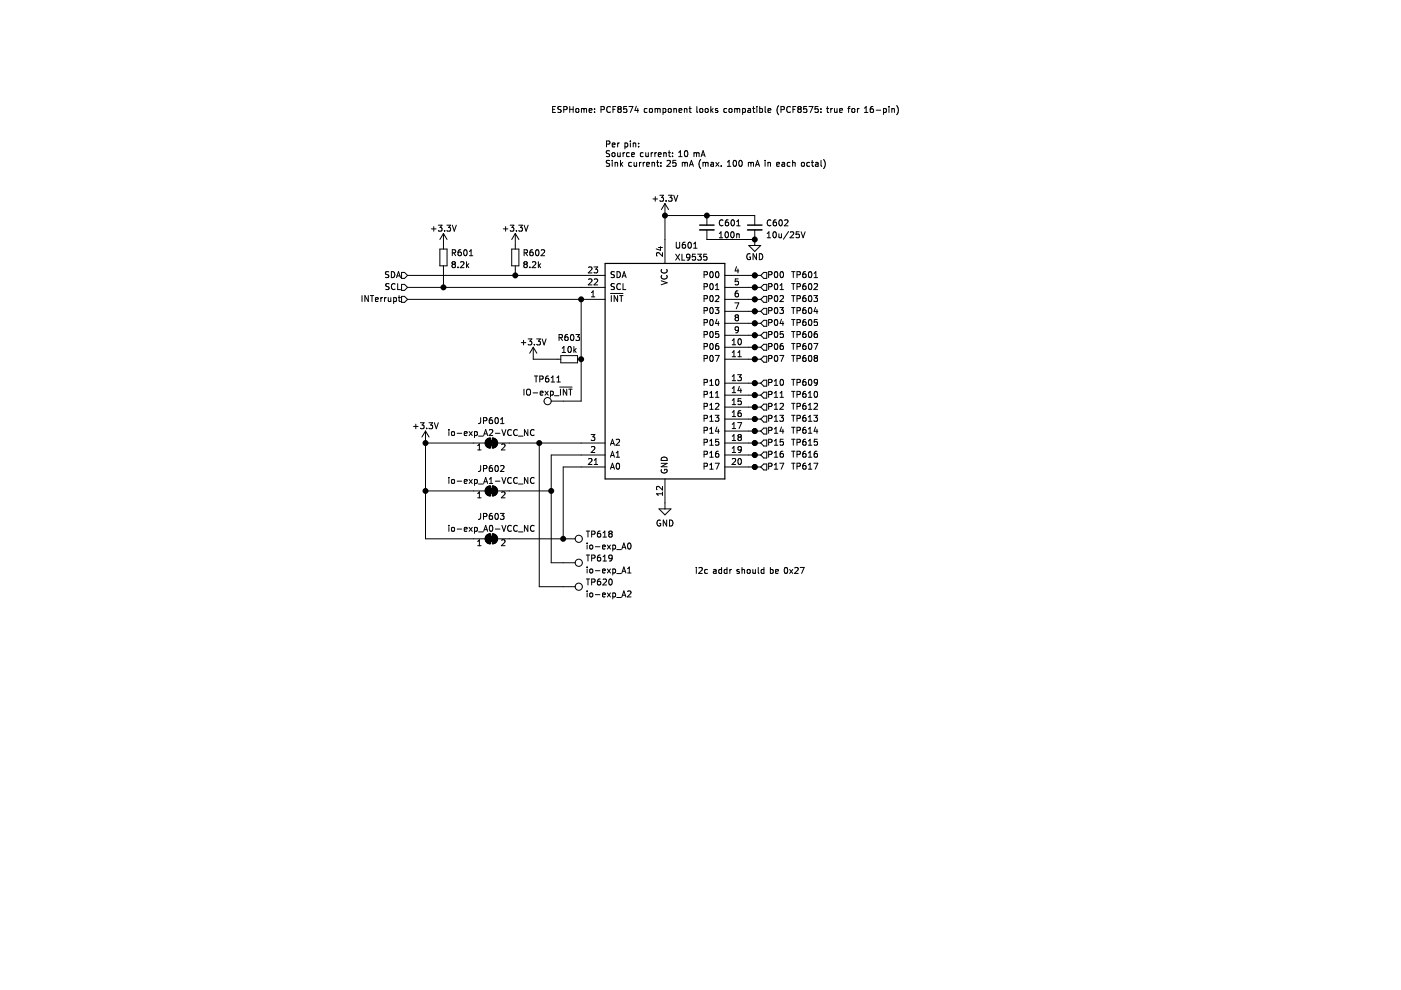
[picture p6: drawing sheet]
<svg xmlns="http://www.w3.org/2000/svg" width="297mm" height="210mm" viewBox="0 0 297 210" stroke-linecap="round" stroke-linejoin="round" font-family="sans-serif">
<path d="M.1 0h297v209.9h-297z" fill-rule="evenodd" fill="#fff" stroke="#fff" stroke-width=".35"/>
<g fill="none" stroke="#000" stroke-width=".21">
<path d="M117.2 23.2h.4M117.8 22.6h-.6v1.2h.6M119 22.6l-.7 .1v.4l.6 .2 .1 .3-.3 .2h-.4M119.5 23.2h.6l.1-.5-.7-.1v1.2M120.8 23.2h.7M120.8 22.6v1.2M121.5 22.6v1.2M122.2 23.1l.3-.1 .2 .2v.4l-.2 .2-.4-.2zM123.3 23.1l.3-.1 .2 .2M123.3 23v.8M123.8 23.2l.2-.2 .3 .1 .1 .7M123.8 23.2v.6"/>
<path d="M124.9 23.4l.6-.1v-.2l-.4-.1-.2 .2 .1 .6h.5M126.1 23.7v.1M126.1 23.1v.1M127.4 23.2h.6l.1-.5-.7-.1v1.2M128.6 30.6l.6-.1 .1-.5-.7-.1v1.3M129.3 32l-.7 .1v.3l.5 .3 .2 .3-.3 .2h-.5M129.3 34.1h-.7v.4l.5 .2 .2 .3-.3 .3-.5-.1M129.4 22.7a.56 .56 0 0 0-.8 .5 .56 .56 0 0 0 .8 .5M129.8 34v.1M129.8 34.4v.9M129.8 30.7l.6-.1-.1-.2-.3-.1-.2 .2 .1 .6h.4M129.9 32.4h.3l.2 .2v.4l-.2 .2-.5-.2z"/>
<path d="M130 23.2h.4M130.4 34.5h.5l.1 .8M130.4 34.4v.9M130.6 22.6h-.6v1.2M131 32.4v.8l.5-.1M131 30.3v.9M131.2 23.1l-.2 .3v.3l.2 .1h.3l.2-.2v-.4l-.2-.1M131.2 23.1l-.2-.2 .2-.3h.3l.2 .2-.2 .3M131.2 23.1h.3M131.3 30.3l-.3 .3M131.5 32.4v.8M131.6 34v1.3"/>
<path d="M131.7 34.8l.3 .5M132 34.4l-.4 .5M132.1 32.4v.8M132.5 32.4l-.4 .2M132.5 30.4l.4-.1 .2 .3-.1 .5h-.5M132.5 30.3v1.3M132.9 22.6h-.6l-.1 .6 .6-.1 .1 .6-.2 .1-.5-.1M133.3 22.6h.9l-.6 1.2M133.4 32.4h-.3l-.3 .2 .1 .6h.5M133.6 29.9v.1M133.6 30.3v.9M133.9 34.5l-.4-.1-.2 .3 .1 .5h.5"/>
<path d="M133.9 32.8l.6-.1v-.3h-.4l-.2 .1 .1 .7h.5M134.3 30.4h.4l.1 .8M134.3 30.3v.9M134.4 34.4l.1 .8 .5-.1M134.9 22.5l-.3 .9h.8M135 34.4v.9M135.2 23v.8M135.4 31v.2M135.4 30.4v.1M135.6 34.4v.9M135.9 34.4l-.3 .3M136.4 32.4h-.4l-.2 .2 .1 .6h.5"/>
<path d="M136.4 34.4v.9M136.7 34.4l-.3 .3M136.9 32.4l.1 .8 .5-.1M137.1 34.8l.6-.1-.1-.2-.3-.1-.2 .2 .1 .6h.4M137.2 23.1l-.4-.1-.2 .2 .1 .6h.5M137.5 32.4v.8M137.7 23.1l.2-.1 .4 .1-.1 .7-.5-.1zM138.1 32.4v.8M138.2 34.5h.5l.1 .8M138.2 34.4v.9M138.4 32.4l-.3 .2M138.8 32.4v.8"/>
<path d="M138.9 23.1l.3-.1 .2 .2M138.9 23v.8M139.2 32.4l-.4 .2M139.2 34.4h.5M139.4 34v1.1l.3 .2M139.4 23.2l.2-.2 .3 .1 .1 .7M139.4 23.2v.6M139.6 32.8l.6-.1-.1-.3h-.3l-.2 .1v.7h.5M140.1 35.1v.2M140.1 34.5v.1M140.6 23.1l.3-.1 .3 .2-.1 .6h-.5M140.6 23v1.3"/>
<path d="M140.7 32.5l.5-.1 .1 .8M140.7 32.4v.8M141.4 34.1l.5-.1 .2 .4-.7 .9h.7M141.7 32.4h.5M141.7 23.1l.2-.1 .4 .1-.1 .7-.5-.1zM141.9 31.9v1.1l.3 .2M142.6 33.1v.1M142.6 32.4v.1M142.9 23.1h.5v.7M142.9 23v.8M143.3 34h-.6l-.1 .6 .6-.1 .1 .6-.2 .2-.5-.2M143.9 33.2h.7"/>
<path d="M143.9 32.3l.4-.4v1.3M144 23.4l.6-.1-.1-.2-.4-.1-.1 .2v.6h.5M144.7 34.5l.3-.1 .2 .2M144.7 34.4v.9M145.1 23.1h.5l.1 .7M145.1 23v.8M145.2 34.6l.2-.2 .3 .1v.8M145.2 34.6v.7M145.2 32.1l.2-.2a.68 .68 0 0 1 .4 .7 .68 .68 0 0 1-.4 .6l-.3-.5zM146.1 23h.5M146.2 35.3l.4-1.3 .4 1.3M146.3 22.6v1.1l.3 .1"/>
<path d="M146.3 34.9h.6M147.1 32.5l.4-.1 .2 .1M147.1 32.4v.8M147.7 32.5l.2-.1h.3v.8M147.7 32.5v.7M147.7 22.6v1.1l.2 .1M148.4 23.1l.2-.1 .4 .1-.1 .7-.5-.1zM148.6 33.8a1.46 1.46 0 0 0 0 2M148.6 33.2l.5-1.3 .4 1.3M148.8 32.9h.6M149 34.5l.4-.1 .2 .2M149 34.4v.9"/>
<path d="M149.6 23.1l.1-.1 .4 .1-.1 .7-.4-.1zM149.6 34.6l.2-.2 .3 .1v.8M149.6 34.6v.7M150.7 22.6v1.2M150.7 34.5h.5l.1 .8M150.8 23.4l.4 .4M151.2 23l-.5 .5M151.3 34.7l-.6 .3 .2 .3 .4-.1M151.8 34.4l.6 .9M152.2 23.1l-.3-.1-.2 .2v.2l.5 .1v.3h-.5M152.4 34.4l-.6 .9M152.9 35.1v.2"/>
<path d="M154.1 23.1l-.4-.1-.2 .2 .1 .6h.5M154.2 34.4l.4-.4v1.3M154.2 35.3h.7M154.6 23.1l.2-.1 .4 .1-.1 .7-.5-.1zM155.6 34.1l.1-.1a.68 .68 0 0 1 .5 .6 .68 .68 0 0 1-.5 .7l-.3-.5zM155.8 23.1l.3-.1 .2 .2M155.8 23v.8M156.3 23.2l.2-.2 .3 .1v.7M156.3 23.2v.6M156.8 34.1l.1-.1a.68 .68 0 0 1 .5 .6 .68 .68 0 0 1-.5 .7l-.3-.5zM157.4 23.1l.4-.1 .3 .2-.2 .6h-.5M157.4 23v1.3"/>
<path d="M158.6 23.1h.5v.7M158.7 34.5l.3-.1 .2 .2M158.7 34.4v.9M159.1 23.3l-.6 .2 .2 .3h.4M159.2 34.6l.2-.2 .3 .1 .1 .8M159.2 34.6v.7M159.6 23h.4M159.7 22.6v1.1l.3 .1M160.2 35.3l.4-1.3 .4 1.3M160.3 34.9h.6M160.5 22.6v.1M160.5 23v.8"/>
<path d="M161.1 23.1l.3-.1 .3 .2-.1 .6h-.5M161.1 22.6v1.2M162.2 34v.1M162.2 34.4v.9M162.2 22.6v1.1l.2 .1M162.8 34.4v.9M162.8 34.5h.5l.1 .8M162.8 23.4l.6-.1v-.2l-.4-.1-.2 .2 .1 .6h.5M164.7 34.8l.6-.1-.1-.2-.4-.1-.1 .2v.6h.5M165.1 22.4a1.46 1.46 0 0 0 0 1.9M165.6 23.2h.6v-.5l-.6-.1v1.2M165.8 34.5h.5l.1 .8"/>
<path d="M166.4 34.7l-.6 .3 .1 .3 .5-.1M167.5 34.5l-.4-.1-.2 .3 .1 .5h.5M167.6 22.7a.56 .56 0 0 0-.8 .5 .56 .56 0 0 0 .8 .5M168.1 34.5h.4l.1 .8M168.1 34v1.3M168.1 23.2h.4M168.7 22.6h-.6v1.2M169.4 23.1l-.2 .3v.3l.2 .1h.2l.3-.2-.1-.4-.2-.1M169.4 23.1l-.2-.2 .2-.3h.2l.3 .2-.3 .3M169.4 23.1h.2M170 34.5l.1-.1 .4 .1-.1 .7-.4-.1zM171 22.6h-.6v.6l.6-.1v.6l-.2 .1-.4-.1"/>
<path d="M171.5 22.6h.9l-.6 1.2M171.7 34.5l-.4-.1-.3 .3 .2 .5h.5M172 34.4h.5M172.2 34v1.1l.3 .2M172.9 34.5h.5l.1 .8M173.4 22.6h-.6v.6l.6-.1v.6l-.1 .1-.5-.1M173.5 34.7l-.6 .3 .1 .3 .5-.1M174 23.7v.1M174 23.1v.1M174.1 34v1.1l.2 .2M174.6 33.8a1.46 1.46 0 0 1 0 2M175.2 23h.5"/>
<path d="M175.4 22.6v1.1l.3 .1M176.1 23v.8M176.5 23l-.4 .2M176.9 23l.1 .8 .5-.1M177.5 23v.8M178 23.4l.6-.1v-.2l-.4-.1-.2 .2 .1 .6h.5M179.7 23h.5M180.2 22.6l-.3 .2v1M180.6 23.1l.2-.1 .4 .1-.1 .7-.5-.1zM181.8 23v.8M182.2 23l-.4 .2M183.3 23.8h.7"/>
<path d="M183.3 22.9l.3-.3v1.2M185.1 22.6h-.4l-.1 .3-.1 .7 .2 .2 .5-.1-.1-.6h-.4l-.2 .2M185.8 23.4h.9M187.3 23.1l.4-.1 .2 .2-.1 .6h-.5M187.3 23v1.3M188.5 22.6v.1M188.5 23v.8M189.1 23.1h.5v.7M189.1 23v.8M190.1 22.4a1.46 1.46 0 0 1 0 1.9M82.4 57.7h-.6v.4l.5 .2 .1 .3-.2 .3-.5-.1M83 57.6a.64 .64 0 0 1 .7 .6 .64 .64 0 0 1-.7 .7z"/>
<path d="M84.1 58.9l.4-1.3 .4 1.3M84.2 58.5h.6M85.1 57.8h.7l.6 .6-.6 .6h-.7zM86.4 58.4h41.9M91.5 48.5h1M92 48v1M92.9 47.7h.8l-.4 .5 .4 .1v.6l-.2 .1-.6-.1M93.3 52.8h1.5v3.6h-1.5zM94 49.5v3.3M94 56.4v4.5M94 49.5l-.7 1.3M94 49.5l.8 1.3"/>
<path d="M94.3 48.9v.1M94.7 47.7h.8l-.4 .5 .4 .1v.6l-.2 .1-.6-.1M95.9 53.6h.6l.1-.5-.7-.2v1.3M95.9 47.7l.4 1.3 .4-1.3M96.1 56l-.3 .3 .1 .3 .2 .2h.2l.3-.3-.1-.4-.2-.1M96.1 56l-.3-.2 .3-.3h.2l.3 .2-.3 .3M96.1 56h.2M96.2 53.6l.4 .6M97.1 56.6v.2M97.6 55.6l.5-.1 .3 .3-.8 1h.8M97.7 52.9l-.4 .1-.1 .3-.1 .7 .2 .2 .5-.1-.1-.6-.4-.1-.2 .3M98.4 53.1l.2-.2a.68 .68 0 0 1 .5 .7 .68 .68 0 0 1-.5 .6l-.3-.5z"/>
<path d="M98.9 55.5v1.3M99 56.3l.4 .5M99.4 55.9l-.5 .5M99.5 54.2h.7M99.5 53.3l.4-.4v1.3M106.7 48.5h1M107.2 48v1M108.2 47.7h.8l-.5 .5 .4 .1v.6l-.2 .1-.5-.1M108.5 52.8h1.5v3.6h-1.5zM109.3 49.5v3.3M109.3 56.4v2M109.3 49.5l-.8 1.3"/>
<path d="M109.3 49.5l.7 1.3M109.5 48.9v.1M110 47.7h.8l-.5 .5 .4 .1v.6l-.2 .1-.5-.1M111.1 53.6h.6l.1-.5-.7-.2v1.3M111.1 47.7l.5 1.3 .4-1.3M111.3 56l-.2 .3v.3l.2 .2h.2l.3-.3v-.2l-.3-.3M111.3 56l-.2-.2 .2-.3h.2l.3 .2-.3 .3M111.3 56h.2M111.4 53.6l.5 .6M112.3 56.6v.2M112.9 55.6l.5-.1 .2 .3-.8 1h.8M112.9 52.9l-.3 .1-.2 .3-.1 .7 .3 .2 .4-.1-.1-.6-.3-.1-.3 .3"/>
<path d="M113.7 53.1l.1-.2a.68 .68 0 0 1 .5 .7 .68 .68 0 0 1-.5 .6l-.3-.5zM114.1 55.5v1.3M114.3 56.3l.3 .5M114.6 55.9l-.5 .5M114.8 53.1l.4-.2 .3 .4-.8 .9h.8M124.8 56.7l.5-.1 .2 .4-.8 .9h.8M124.8 59.3l.5-.2 .2 .4-.8 .9h.8M125.9 56.6h.8l-.4 .5 .4 .1v.5l-.2 .2-.6-.2M126 59.3l.5-.2 .2 .4-.8 .9h.8M130.3 57.7h-.7v.4l.6 .2 .1 .3-.3 .3-.5-.1M130.8 57.6a.64 .64 0 0 1 .8 .6 .64 .64 0 0 1-.8 .7zM131.9 58.9l.4-1.3 .5 1.3"/>
<path d="M132 58.5h.6M138.4 42.2h1M138.9 41.7v1M139.6 52.5h.9M139.9 41.4h.8l-.4 .5 .3 .1v.5l-.2 .2-.5-.2M140 52.3v.8l-.9-.3M140.2 59.5l1.3 .5-1.3 .4M140.3 57.1a.56 .56 0 0 0 .5 .8 .56 .56 0 0 0 .5-.8M140.3 58.4a.56 .56 0 0 0 .5 .8 .56 .56 0 0 0 .5-.8M140.5 53.6v.7l-1-.7-.3 .2 .1 .5M141 45.7h19v2M141 43.2v12.7"/>
<path d="M141 43.2l-.8 1.2M141 43.2l.7 1.2M141.2 42.5v.2M141.7 41.4h.8l-.4 .5 .3 .1v.5l-.1 .2-.6-.2M142.9 41.4l.4 1.3 .4-1.3M143.3 53.9l.8 1.3M143.4 51.4v1l.2 .2h.4l.1-.2v-1M144.1 53.9l-.8 1.3M144.6 53.9v1.3h.6M145.3 51.4h-.4l-.2 .3-.1 .7 .3 .2 .4-.1v-.6l-.4-.1-.3 .3M146 51.5l.2-.1a.68 .68 0 0 1 .4 .6 .68 .68 0 0 1-.4 .6l-.3-.5zM146.3 54.4l-.3 .3-.3-.1-.1-.6 .4-.1 .3 .2-.1 .8-.2 .2-.3 .1"/>
<path d="M147.1 52.6h.7M147.1 51.7l.3-.3v1.2M147.4 53.9h-.6v.6l.6-.1v.6l-.2 .2-.4-.2M147.9 53.9h.8l-.4 .5 .3 .1v.5l-.1 .2-.6-.2M149.3 58.3l.6-.1v-.5l-.6-.1v1.3M149.8 53.9h-.6v.6l.6-.1v.6l-.1 .2-.5-.2M149.9 48.7v2.1h10.1M149.9 45.7v2M150.6 57.7l.2-.1a.68 .68 0 0 1 .4 .6 .68 .68 0 0 1-.4 .7l-.3-.5zM151.8 57.7l.2-.1a.68 .68 0 0 1 .4 .6 .68 .68 0 0 1-.4 .7l-.3-.5zM152.5 50.4h.7M152.5 49.5l.4-.4v1.3"/>
<path d="M153.3 46.7a.56 .56 0 0 0-.8 .5 .56 .56 0 0 0 .8 .6M153.7 58.4h7.6M153.8 49.3l.2-.2a.68 .68 0 0 1 .5 .7 .68 .68 0 0 1-.5 .6l-.3-.5zM154.4 46.6l-.4 .1-.2 .2v.7l.2 .3 .4-.1v-.6l-.4-.1-.2 .2M155 49.3l.2-.2a.68 .68 0 0 1 .5 .7 .68 .68 0 0 1-.5 .6l-.3-.5zM155.1 46.7l.2-.1a.68 .68 0 0 1 .4 .6 .68 .68 0 0 1-.4 .7l-.3-.5zM156.2 56.5l-.3 .9h.7M156.2 49.6v.8M156.2 49.7l.5-.1v.8M156.2 47l.4-.4v1.3M156.2 47.9h.7M156.5 57v.9"/>
<path d="M156.5 59.1h-.6v.6h.6v.6l-.2 .1-.4-.1M158.8 52h2.5l-1.3 1.3zM159.1 53.8a.58 .58 0 0 0-.8 .6 .58 .58 0 0 0 .8 .5v-.4h-.2M160 58.4h.1M160 48.7v3.3M160.4 53.8v1.3l-.7-1.3v1.3M161 53.8a.64 .64 0 0 1 .7 .6 .64 .64 0 0 1-.7 .7zM161.3 58.4l.6-.6h.7v1.2h-.7zM162.7 49.5l.3-.4v1.3M162.7 50.4h.7M163 58.3l.6-.1v-.5l-.6-.1v1.3M163.4 46.7a.56 .56 0 0 0-.7 .5 .56 .56 0 0 0 .7 .6"/>
<path d="M164 49.3l.2-.2a.68 .68 0 0 1 .4 .7 .68 .68 0 0 1-.4 .6l-.3-.5zM164.3 57.7l.2-.1a.68 .68 0 0 1 .4 .6 .68 .68 0 0 1-.4 .7l-.3-.5zM164.5 46.6l-.3 .1-.2 .2-.1 .7 .3 .3 .4-.1-.1-.6-.3-.1-.3 .2M165.1 49.6l.1 .8 .5-.1M165.3 46.7l.1-.1a.68 .68 0 0 1 .5 .6 .68 .68 0 0 1-.5 .7l-.3-.5zM165.5 57.7l.2-.1a.68 .68 0 0 1 .4 .6 .68 .68 0 0 1-.4 .7l-.3-.5zM165.7 49.6v.8M166.3 46.7l.5-.1 .3 .4-.8 .9h.8M167.2 49.1l-1.1 1.6M167.6 49.3l.4-.2 .3 .4-.8 .9h.8M167.8 57.6h.8M168.2 57.6v1.3"/>
<path d="M169 58.3l.6-.1v-.5l-.6-.1v1.3M169.4 49.1h-.6v.6h.6v.6l-.2 .1-.4-.1M169.9 49.1l.4 1.3 .4-1.3M170.8 57.6l-.4 .1-.1 .2-.1 .7 .2 .3 .5-.2-.1-.6h-.4l-.2 .2M171.5 57.7l.2-.1a.68 .68 0 0 1 .4 .6 .68 .68 0 0 1-.4 .7l-.3-.5zM172.6 58.9h.7M172.6 58l.4-.4v1.3M76.8 62.7v1.2M78.1 62.7v1.2l-.7-1.2v1.2M78.5 62.7h.7M78.9 62.7v1.2M79.6 63.5l.6-.1-.1-.2-.3-.1-.2 .2 .1 .6h.4"/>
<path d="M80.7 63.1v.8M81.1 63.1l-.4 .2M81.5 63.1v.8M81.9 63.1l-.4 .2M82.3 63.1l.1 .8 .5-.1M82.5 60.2l-.7 .1v.3l.6 .3 .1 .3-.2 .2-.5-.1M82.9 63.1v.8M83.5 63.2l.3-.1 .3 .2-.2 .6h-.4M83.5 63.1v1.3M83.8 60.3a.56 .56 0 0 0-.8 .5 .56 .56 0 0 0 .8 .5M84.3 60.1v1.3h.6M84.4 63.1h.5"/>
<path d="M84.6 62.7v1.1l.3 .1M85.1 60.3h.7l.6 .6-.6 .7h-.7zM85.1 62.8h.7l.6 .7-.6 .6h-.7zM86.4 60.9h41.9M86.4 63.5h41.9M110.5 72.6h1M111 72.2v.9M112 71.9h.8l-.5 .4 .4 .2v.5l-.2 .1-.5-.1M113.1 73.6v2.6h5.8M113.1 73.6l-.8 1.3M113.1 73.6l.7 1.3M113.3 79.7h.7"/>
<path d="M113.3 73v.1M113.7 79.7v1.3M113.8 71.9h.8l-.5 .4 .4 .2v.5l-.2 .1-.5-.1M114.9 71.9l.5 1.2 .4-1.2M116.3 79.7l-.4 .1-.2 .2v.8l.2 .2 .4-.1v-.6l-.4-.1-.2 .2M118.5 71.6l.6-.1 .1-.5-.7-.1v1.3M118.8 71.6l.5 .6M118.9 75.4h3.6v1.5h-3.6zM119.2 74.7h.7M119.2 73.8l.4-.3v1.2M120.3 70.9l-.3 .1-.2 .2-.1 .8 .3 .2 .4-.1-.1-.6-.3-.1-.3 .3M120.5 73.6l.2-.1a.68 .68 0 0 1 .4 .6 .68 .68 0 0 1-.4 .6l-.3-.5z"/>
<path d="M121.1 71l.2-.1a.68 .68 0 0 1 .4 .7 .68 .68 0 0 1-.4 .6l-.4-.5zM121.7 73.5v1.2M121.8 74.2l.4 .5M122.1 70.9h.8l-.4 .5 .3 .1v.6l-.2 .1-.5-.1M122.2 73.9l-.5 .5M122.5 76.2h.7M123.2 63.5v21.5h-6.3M125.4 62.9h.7M125.4 62l.4-.3v1.2M129.4 62.2h2.7M129.6 62.7v1.2M130.3 60.2l-.7 .1v.3l.6 .3 .1 .3-.3 .2-.5-.1"/>
<path d="M130.9 62.7v1.2l-.7-1.2v1.2M131.4 62.7h.7M131.5 60.3a.56 .56 0 0 0-.7 .5 .56 .56 0 0 0 .7 .5M131.7 62.7v1.2M132.1 60.1v1.3h.6M149.3 73.5l.6-.1v-.5l-.6-.1v1.3M149.3 65.9l.6-.1v-.5l-.6-.1v1.3M149.3 70.9h.6v-.5l-.6-.1v1.3M149.3 63.3h.6v-.5l-.6-.1v1.2M149.3 76h.6v-.5l-.6-.1v1.2M149.3 68.4l.6-.1v-.4l-.6-.2v1.3M149.3 60.8l.6-.1v-.4l-.6-.2v1.3"/>
<path d="M150.6 75.5l.2-.1a.68 .68 0 0 1 .4 .6 .68 .68 0 0 1-.4 .6l-.3-.5zM150.6 72.9l.2-.1a.68 .68 0 0 1 .4 .7 .68 .68 0 0 1-.4 .6l-.3-.5zM150.6 60.3l.2-.2a.68 .68 0 0 1 .4 .7 .68 .68 0 0 1-.4 .6l-.3-.5zM150.6 62.8l.2-.1a.68 .68 0 0 1 .4 .6 .68 .68 0 0 1-.4 .6l-.3-.4zM150.6 65.3l.2-.1a.68 .68 0 0 1 .4 .6 .68 .68 0 0 1-.4 .7l-.3-.5zM150.6 67.9l.2-.2a.68 .68 0 0 1 .4 .7 .68 .68 0 0 1-.4 .6l-.3-.5zM150.6 70.4l.2-.1a.68 .68 0 0 1 .4 .6 .68 .68 0 0 1-.4 .7l-.3-.5zM151.6 75.4h.9l-.6 1.2M151.6 65.2h.8l-.4 .5 .4 .1v.6l-.2 .1-.6-.1M151.7 61.4h.7M151.7 62.8l.5-.1 .2 .3-.8 .9h.8M151.7 60.5l.4-.4v1.3"/>
<path d="M152 67.7l-.3 .9h.8M152.3 72.8l-.4 .1-.1 .2-.1 .8 .2 .2 .5-.1-.1-.6-.4-.1-.2 .2M152.3 68.2v.8M152.4 70.3h-.6l-.1 .6 .6-.1 .1 .6-.2 .2-.5-.2M153.7 71.1h7.6M153.7 73.6h7.6M153.7 76.2h7.6M153.7 60.9h7.6M153.7 63.5h7.6M153.7 66h7.6M153.7 68.5h7.6M155.2 73.1h.8"/>
<path d="M155.2 72.2l.4-.4v1.3M155.2 74.7l.4-.3v1.2M155.2 79.8l.4-.4v1.3M155.2 75.6h.8M155.8 64.2h.8l-.5 1.3M156.1 67.3l-.2-.2 .2-.4h.2l.3 .3-.3 .3M156.1 67.3l-.2 .2v.4l.2 .1h.2l.3-.2-.1-.4-.2-.1M156.1 67.3h.2M156.4 79.4h.8l-.4 .5 .3 .1v.6l-.2 .1-.5-.1M156.5 74.7l.3-.3v1.2M156.5 61.7h-.4l-.2 .3v.7l.2 .2 .4-.1v-.6h-.4l-.2 .2M156.5 75.6h.7"/>
<path d="M156.6 71.9l.2-.1a.68 .68 0 0 1 .4 .7 .68 .68 0 0 1-.4 .6l-.3-.5zM156.6 69.8l-.3 .3-.3-.1-.1-.6 .4-.1 .3 .2-.1 .8-.2 .2-.3 .1M160 76.2h.1M160 71.1h.1M160 73.6h.1M160 68.5h.1M160 66h.1M160 60.9h.1M160 63.5h.1M161.3 60.9l.6-.6h.7v1.3h-.7zM161.3 63.5l.6-.7h.7v1.3h-.7zM161.3 66l.6-.6h.7v1.2h-.7z"/>
<path d="M161.3 68.5l.6-.6h.7v1.3h-.7zM161.3 71.1l.6-.6h.7v1.2h-.7zM161.3 73.6l.6-.6h.7v1.3h-.7zM161.3 76.2l.6-.7h.7v1.3h-.7zM163 68.4l.6-.1v-.4l-.6-.2v1.3M163 65.9l.6-.1v-.5l-.6-.1v1.3M163 70.9h.6v-.5l-.6-.1v1.3M163 63.3h.6v-.5l-.6-.1v1.2M163 60.8l.6-.1v-.4l-.6-.2v1.3M163 73.5l.6-.1v-.5l-.6-.1v1.3M163 76h.6v-.5l-.6-.1v1.2M164.3 67.9l.2-.2a.68 .68 0 0 1 .4 .7 .68 .68 0 0 1-.4 .6l-.3-.5z"/>
<path d="M164.3 60.3l.2-.2a.68 .68 0 0 1 .4 .7 .68 .68 0 0 1-.4 .6l-.3-.5zM164.3 65.3l.2-.1a.68 .68 0 0 1 .4 .6 .68 .68 0 0 1-.4 .7l-.3-.5zM164.3 72.9l.2-.1a.68 .68 0 0 1 .4 .7 .68 .68 0 0 1-.4 .6l-.3-.5zM164.3 62.8l.2-.1a.68 .68 0 0 1 .4 .6 .68 .68 0 0 1-.4 .6l-.3-.4zM164.3 70.4l.2-.1a.68 .68 0 0 1 .4 .6 .68 .68 0 0 1-.4 .7l-.3-.5zM164.3 75.5l.2-.1a.68 .68 0 0 1 .4 .6 .68 .68 0 0 1-.4 .6l-.3-.5zM165.3 65.2h.8l-.4 .5 .3 .1v.6l-.1 .1-.6-.1M165.3 75.4h.9l-.6 1.2M165.4 60.5l.3-.4v1.3M165.4 62.8l.5-.1 .2 .3-.8 .9h.8M165.4 61.4h.7M165.7 67.7l-.3 .9h.8"/>
<path d="M166 72.8l-.4 .1-.2 .2v.8l.2 .2 .4-.1v-.6l-.4-.1-.2 .2M166 68.2v.8M166 70.3h-.6v.6l.6-.1v.6l-.1 .2-.5-.2M167.8 72.8h.8M167.8 70.3h.8M167.8 75.4h.8M167.8 67.7h.8M167.8 65.2h.8M167.8 60.1h.8M167.8 62.7h.8M168.2 60.1v1.3M168.2 62.7v1.2"/>
<path d="M168.2 65.2v1.3M168.2 67.7v1.3M168.2 70.3v1.3M168.2 72.8v1.3M168.2 75.4v1.2M169 63.3h.6v-.5l-.6-.1v1.2M169 76h.6v-.5l-.6-.1v1.2M169 73.5l.6-.1v-.5l-.6-.1v1.3M169 70.9h.6v-.5l-.6-.1v1.3M169 68.4l.6-.1v-.4l-.6-.2v1.3M169 65.9l.6-.1v-.5l-.6-.1v1.3M169 60.8l.6-.1v-.4l-.6-.2v1.3"/>
<path d="M170.8 72.8l-.4 .1-.1 .2-.1 .8 .2 .2 .5-.1-.1-.6-.4-.1-.2 .2M170.8 60.1l-.4 .1-.1 .2-.1 .8 .2 .2 .5-.1-.1-.6-.4-.1-.2 .3M170.8 65.2l-.4 .1-.1 .2-.1 .7 .2 .3 .5-.1-.1-.6-.4-.1-.2 .2M170.8 75.4h-.4l-.1 .3-.1 .7 .2 .2 .5-.1-.1-.6-.4-.1-.2 .3M170.8 70.3h-.4l-.1 .3-.1 .7 .2 .3 .5-.2-.1-.6h-.4l-.2 .2M170.8 62.7h-.4l-.1 .3-.1 .7 .2 .2 .5-.1-.1-.6h-.4l-.2 .2M170.8 67.7l-.4 .1-.1 .2-.1 .8 .2 .2 .5-.1-.1-.6-.4-.1-.2 .3M171.5 65.3l.2-.1a.68 .68 0 0 1 .4 .6 .68 .68 0 0 1-.4 .7l-.3-.5zM171.5 60.3l.2-.2a.68 .68 0 0 1 .4 .7 .68 .68 0 0 1-.4 .6l-.3-.5zM171.5 72.9l.2-.1a.68 .68 0 0 1 .4 .7 .68 .68 0 0 1-.4 .6l-.3-.5zM171.5 70.4l.2-.1a.68 .68 0 0 1 .4 .6 .68 .68 0 0 1-.4 .7l-.3-.5zM171.5 75.5l.2-.1a.68 .68 0 0 1 .4 .6 .68 .68 0 0 1-.4 .6l-.3-.5z"/>
<path d="M171.5 67.9l.2-.2a.68 .68 0 0 1 .4 .7 .68 .68 0 0 1-.4 .6l-.3-.5zM171.5 62.8l.2-.1a.68 .68 0 0 1 .4 .6 .68 .68 0 0 1-.4 .6l-.3-.4zM172.5 62.7h.8l-.4 .5 .4 .1v.5l-.2 .1-.6-.1M172.5 72.8h.9l-.6 1.3M172.6 60.3l.5-.2 .2 .4-.8 .9h.8M172.8 75.9l-.2 .2 .1 .4 .1 .1h.3l.2-.2v-.3l-.2-.2M172.8 75.9l-.2-.2 .2-.3h.3l.2 .2-.2 .3M172.8 75.9h.3M172.9 65.1l-.3 1h.8M173.2 70.3h-.4l-.1 .3-.1 .7 .2 .3 .5-.2-.1-.6h-.4l-.2 .2M173.2 65.6v.9M173.3 67.7h-.6l-.1 .6h.6l.1 .6-.2 .1-.5-.1"/>
<path d="M87.7 90.4h.9M88.2 89.9v1M89.1 89.6h.8l-.4 .5 .4 .1v.6l-.2 .1-.6-.1M90.2 93.9h12.7M90.2 91.4v22.8h12.7M90.2 91.4l-.7 1.3M90.2 91.4l.8 1.3M90.5 90.8v.1M90.9 89.6h.8l-.4 .5 .4 .1v.6l-.2 .1-.6-.1M92.1 89.6l.4 1.3 .4-1.3M95.2 91.1v.1M95.2 91.5v.8"/>
<path d="M95.8 91.6l.2-.1 .3 .1v.7l-.5-.1zM96.9 91.9h1M98.4 91.9l.6-.1v-.2l-.4-.1-.2 .2 .1 .6h.5M99.5 91.5l.6 .8M100.1 91.5l-.6 .8M100.6 91.6l.4-.1 .2 .2-.1 .6h-.5M100.6 91.5v1.3M101.3 95.4h.7M101.3 94.5l.3-.4v1.3M101.5 92.5h.9M101.9 88.5l-.1 1.1-.4 .2M101.9 98.7l-.1 1.1-.4 .2"/>
<path d="M102.5 89.2l.6-.1 .1-.4-.7-.2v1.3M102.5 99.4l.6-.1 .1-.5-.7-.1v1.3M102.5 92.3l.5-1.2 .4 1.2M102.7 92h.6M103.2 93.2l.7-.3v2a1.02 1.02 0 0 1-.9-.6 1.02 1.02 0 0 1 .2-1.1zM103.7 93.4h1v1h-1zM103.8 91.2l.4-.1 .3 .3-.8 .9h.8M104.3 88.5l-.3 .1-.2 .2-.1 .8 .3 .2 .4-.1-.1-.6-.3-.1-.3 .3M104.3 98.7l-.3 .1-.2 .2-.1 .7 .3 .3 .4-.2-.1-.6h-.3l-.3 .2M104.4 92.9a1.02 1.02 0 0 1 1 1 1.02 1.02 0 0 1-1 1zM105 91.9h1M105.1 98.8l.1-.1a.68 .68 0 0 1 .5 .6 .68 .68 0 0 1-.5 .7l-.3-.5z"/>
<path d="M105.1 88.7l.1-.2a.68 .68 0 0 1 .5 .7 .68 .68 0 0 1-.5 .6l-.3-.5zM105.4 93.9h22.9M106.1 98.8l.5-.1 .3 .4-.8 .9h.8M106.1 89.8h.8M106.1 88.9l.4-.4v1.3M106.4 94.2l.4-.1 .3 .4-.8 .9h.8M106.4 91.1l.4 1.2 .5-1.2M108.4 91.2a.56 .56 0 0 0-.8 .5 .56 .56 0 0 0 .8 .5M109.7 91.2a.56 .56 0 0 0-.8 .5 .56 .56 0 0 0 .8 .5M109.9 92.5h1M111.1 82.5v1.3M111.7 82.7l.2-.2a.43 .43 0 0 1 .6 .4v.5a.42 .42 0 0 1-.4 .4 .42 .42 0 0 1-.5-.4z"/>
<path d="M111.9 91.1v1.2l-.7-1.2v1.2M113 83.3h1M113.2 91.2a.56 .56 0 0 0-.8 .5 .56 .56 0 0 0 .8 .5M114.3 93.9v30.5h7.6M114.4 80.4l.6-.1 .1-.5-.7-.1v1.3M114.5 83.4l.6-.2v-.2l-.4-.1-.2 .2 .1 .6h.5M115.6 82.9l.6 .9M116.2 82.9l-.6 .9M116.7 83l.4-.1 .2 .3-.1 .5h-.5M116.7 82.9v1.3M116.9 81h.7M116.9 80.1l.3-.4v1.3"/>
<path d="M117.6 83.9h.9M118.1 81h.7M118.1 80.1l.3-.4v1.3M118.7 82.1h2.6M118.8 82.5v1.3M120.2 82.5v1.3l-.8-1.3v1.3M120.6 82.5h.7M120.9 82.5v1.3M124.8 97.3l.5-.1 .2 .4-.8 .9h.8M125.3 92.1h.8l-.4 .5 .4 .1v.6l-.2 .1-.6-.1M125.4 94.8l.5-.1 .2 .3-.8 .9h.8M126 98.5h.7"/>
<path d="M126 97.6l.4-.4v1.3M128.3 96.5h-11.4v22.8h5M128.3 99h-8.9v15.2M129.4 96.9l.5-1.2 .4 1.2M129.4 99.5l.5-1.3 .4 1.3M129.4 94.4l.5-1.3 .4 1.3M129.5 96.6h.7M129.5 99.1h.7M129.5 94h.7M130.6 96l.4-.3v1.2M130.6 93.3l.5-.2 .3 .4-.8 .9h.8M130.6 96.9h.8"/>
<path d="M130.8 98.3l.1-.1a.68 .68 0 0 1 .5 .6 .68 .68 0 0 1-.5 .7l-.3-.5zM140.2 98.2h1.3l-1.3 .8h1.3M140.2 99.6a.58 .58 0 0 0 .6 .7 .58 .58 0 0 0 .5-.8h-.4v.2M140.4 97a.66 .66 0 0 1 .7 0 .66 .66 0 0 1 .4 .6h-1.3zM149.3 91.3l.6-.1v-.5l-.6-.1v1.3M149.3 83.6h.6v-.5l-.6-.1v1.2M149.3 81.1l.6-.1v-.4l-.6-.2v1.3M149.3 88.7h.6v-.5l-.6-.1v1.2M149.3 86.2l.6-.1v-.5l-.6-.1v1.3M149.3 93.8l.6-.1v-.4l-.6-.2v1.3M149.3 98.9l.6-.1v-.5l-.6-.1v1.3M149.3 96.3h.6v-.5l-.6-.1v1.2"/>
<path d="M150.5 84.2h.7M150.5 81.7h.7M150.5 91.9h.7M150.5 86.8h.7M150.5 89.3h.7M150.5 94.4h.7M150.5 99.5h.7M150.5 96.9h.7M150.5 80.8l.3-.4v1.3M150.5 83.3l.3-.3v1.2M150.5 85.9l.3-.4v1.3M150.5 88.4l.3-.3v1.2"/>
<path d="M150.5 91l.3-.4v1.3M150.5 93.5l.3-.4v1.3M150.5 96l.3-.3v1.2M150.5 98.6l.3-.4v1.3M151.6 88.1h.8l-.4 .4 .4 .2v.5l-.2 .1-.6-.1M151.6 98.2h.9l-.6 1.3M151.7 84.2h.7M151.7 85.6l.5-.1 .2 .4-.8 .9h.8M151.7 83.3l.4-.3v1.2M151.8 80.6l.2-.2a.68 .68 0 0 1 .4 .7 .68 .68 0 0 1-.4 .6l-.3-.5zM152 90.5l-.3 .9h.8M152.3 95.7h-.4l-.1 .3-.1 .7 .2 .2 .5-.1-.1-.6h-.4l-.2 .2"/>
<path d="M152.3 91v.9M152.4 93.1h-.6l-.1 .6h.6l.1 .6-.2 .1-.5-.1M153.7 93.9h7.6M153.7 96.5h7.6M153.7 99h7.6M153.7 83.8h7.6M153.7 81.2h7.6M153.7 88.9h7.6M153.7 91.4h7.6M153.7 86.3h7.6M155.2 87.4l.4-.3v1.2M155.2 82.3l.4-.3v1.2"/>
<path d="M155.2 84.9l.4-.4v1.3M155.2 90l.4-.4v1.3M155.2 92.5l.4-.4v1.3M155.2 95l.4-.3v1.2M155.2 80.7h.8M155.2 83.2h.8M155.2 85.8h.8M155.2 88.3h.8M155.2 90.9h.8M155.2 97.3l.5-.1 .3 .4-.8 .9h.8M155.2 93.4h.8M155.2 95.9h.8"/>
<path d="M156.4 89.6h.8l-.5 1.3M156.6 97.3l.2-.1a.68 .68 0 0 1 .4 .6 .68 .68 0 0 1-.4 .7l-.3-.5zM156.7 92.7l-.2-.3 .2-.3h.2l.3 .3-.3 .3M156.7 92.7l-.2 .2v.4l.2 .1h.2l.3-.2v-.3l-.3-.2M156.7 92.7h.2M156.8 81.9l-.3 .9h.7M157.1 87.1h-.4l-.2 .3v.7l.2 .2 .4-.1v-.6l-.4-.1-.2 .3M157.1 82.4v.8M157.1 84.5h-.6v.6h.6v.6l-.2 .1-.4-.1M157.2 95.2l-.3 .3-.3-.1-.1-.6 .4-.1 .3 .2-.1 .7-.2 .3h-.3M160 86.3h.1M160 83.8h.1"/>
<path d="M160 81.2h.1M160 91.4h.1M160 88.9h.1M160 99h.1M160 96.5h.1M160 93.9h.1M161.3 81.2l.6-.6h.7v1.3h-.7zM161.3 88.9l.6-.7h.7v1.3h-.7zM161.3 91.4l.6-.6h.7v1.2h-.7zM161.3 93.9l.6-.6h.7v1.3h-.7zM161.3 96.5l.6-.7h.7v1.3h-.7zM161.3 99l.6-.6h.7v1.2h-.7z"/>
<path d="M161.9 85.7h.7v1.3h-.7l-.6-.7zM161.9 83.1h.7v1.3h-.7l-.6-.6zM163 81.1l.6-.1v-.4l-.6-.2v1.3M163 83.6h.6v-.5l-.6-.1v1.2M163 86.2l.6-.1v-.5l-.6-.1v1.3M163 88.7h.6v-.5l-.6-.1v1.2M163 91.3l.6-.1v-.5l-.6-.1v1.3M163 93.8l.6-.1v-.4l-.6-.2v1.3M163 96.3h.6v-.5l-.6-.1v1.2M163 98.9l.6-.1v-.5l-.6-.1v1.3M164.2 84.2h.7M164.2 80.8l.3-.4v1.3"/>
<path d="M164.2 83.3l.3-.3v1.2M164.2 85.9l.3-.4v1.3M164.2 88.4l.3-.3v1.2M164.2 91l.3-.4v1.3M164.2 93.5l.3-.4v1.3M164.2 96l.3-.3v1.2M164.2 98.6l.3-.4v1.3M164.2 81.7h.7M164.2 91.9h.7M164.2 86.8h.7M164.2 89.3h.7M164.2 94.4h.7"/>
<path d="M164.2 99.5h.7M164.2 96.9h.7M165.3 88.1h.8l-.4 .4 .3 .2v.5l-.1 .1-.6-.1M165.3 98.2h.9l-.6 1.3M165.4 83.3l.3-.3v1.2M165.4 84.2h.7M165.4 85.6l.5-.1 .2 .4-.8 .9h.8M165.5 80.6l.2-.2a.68 .68 0 0 1 .4 .7 .68 .68 0 0 1-.4 .6l-.3-.5zM165.7 90.5l-.3 .9h.8M166 95.7h-.4l-.2 .3v.7l.2 .2 .4-.1v-.6h-.4l-.2 .2M166 91v.9M166 93.1h-.6v.6h.6v.6l-.1 .1-.5-.1"/>
<path d="M167.8 83h.8M167.8 80.4h.8M167.8 90.6h.8M167.8 85.5h.8M167.8 88.1h.8M167.8 93.1h.8M167.8 98.2h.8M167.8 95.7h.8M168.2 80.4v1.3M168.2 83v1.2M168.2 85.5v1.3M168.2 88.1v1.2"/>
<path d="M168.2 90.6v1.3M168.2 93.1v1.3M168.2 95.7v1.2M168.2 98.2v1.3M169 93.8l.6-.1v-.4l-.6-.2v1.3M169 83.6h.6v-.5l-.6-.1v1.2M169 81.1l.6-.1v-.4l-.6-.2v1.3M169 91.3l.6-.1v-.5l-.6-.1v1.3M169 86.2l.6-.1v-.5l-.6-.1v1.3M169 88.7h.6v-.5l-.6-.1v1.2M169 98.9l.6-.1v-.5l-.6-.1v1.3M169 96.3h.6v-.5l-.6-.1v1.2"/>
<path d="M170.8 83h-.4l-.1 .3-.1 .7 .2 .2 .5-.1-.1-.6h-.4l-.2 .2M170.8 80.4l-.4 .1-.1 .2-.1 .8 .2 .2 .5-.1-.1-.6-.4-.1-.2 .3M170.8 90.6l-.4 .1-.1 .2-.1 .7 .2 .3 .5-.2-.1-.6h-.4l-.2 .2M170.8 85.5l-.4 .1-.1 .2-.1 .7 .2 .3 .5-.1-.1-.6-.4-.1-.2 .2M170.8 88.1h-.4l-.1 .3-.1 .7 .2 .2 .5-.1-.1-.6-.4-.1-.2 .3M170.8 93.1l-.4 .1-.1 .2-.1 .8 .2 .2 .5-.1-.1-.6-.4-.1-.2 .3M170.8 98.2l-.4 .1-.1 .2-.1 .7 .2 .3 .5-.1-.1-.6-.4-.1-.2 .2M170.8 95.7h-.4l-.1 .3-.1 .7 .2 .2 .5-.1-.1-.6h-.4l-.2 .2M171.4 84.2h.7M171.4 83.3l.4-.3v1.2M171.4 91.9h.7M171.4 86.8h.7"/>
<path d="M171.4 89.3h.7M171.4 85.9l.4-.4v1.3M171.4 94.4h.7M171.4 99.5h.7M171.4 88.4l.4-.3v1.2M171.4 96.9h.7M171.4 91l.4-.4v1.3M171.4 93.5l.4-.4v1.3M171.4 96l.4-.3v1.2M171.4 98.6l.4-.4v1.3M171.5 80.6l.2-.2a.68 .68 0 0 1 .4 .7 .68 .68 0 0 1-.4 .6l-.3-.5zM172.5 88.1h.8l-.4 .4 .4 .2v.5l-.2 .1-.6-.1"/>
<path d="M172.5 98.2h.9l-.6 1.3M172.6 85.6l.5-.1 .2 .4-.8 .9h.8M172.7 83.1l.2-.1a.68 .68 0 0 1 .5 .6 .68 .68 0 0 1-.5 .6l-.3-.4zM172.9 90.5l-.3 .9h.8M173.2 95.7h-.4l-.1 .3-.1 .7 .2 .2 .5-.1-.1-.6h-.4l-.2 .2M173.2 91v.9M173.3 93.1h-.6l-.1 .6h.6l.1 .6-.2 .1-.5-.1M173.3 81l-.2 .2h-.4v-.6l.4-.2 .2 .3v.7l-.2 .2-.4 .1M90.2 104.1h12.7M95.2 101.2v.2M95.2 101.7v.8M95.2 111.4v.1"/>
<path d="M95.2 111.8v.9M95.8 111.9l.2-.1 .3 .1v.7l-.5-.1zM95.8 101.7h.3l.3 .2v.4l-.3 .2-.4-.2zM96.9 102h1M96.9 112.2h1M98.4 102.1l.6-.1v-.3h-.4l-.2 .1 .1 .6h.5M98.4 112.2l.6-.1v-.2l-.4-.1-.2 .2 .1 .6h.5M99.5 101.7l.6 .8M99.5 111.8l.6 .9M100.1 101.7l-.6 .8M100.1 111.8l-.6 .9M100.6 101.7v1.2"/>
<path d="M100.6 111.8v1.3M100.6 101.7h.4l.2 .2-.1 .5h-.5M100.6 111.9l.4-.1 .2 .3-.1 .5h-.5M101.3 104.6l.3-.3v1.3M101.3 114.8l.3-.4v1.3M101.3 105.6h.7M101.3 115.7h.7M101.5 102.6h.9M101.5 112.8h.9M101.9 108.9l-.1 1-.4 .2M102.5 109.5h.6l.1-.5-.7-.1v1.2M102.5 102.5l.5-1.3 .4 1.3"/>
<path d="M102.5 112.7l.5-1.3 .4 1.3M102.7 102.1h.6M102.7 112.3h.6M103.2 103.4l.7-.3v2a1.02 1.02 0 0 1-.9-.6 1.02 1.02 0 0 1 .2-1.1zM103.2 113.5l.7-.3v2.1a1.02 1.02 0 0 1-.9-.7 1.02 1.02 0 0 1 .2-1.1zM103.7 103.6h1v1h-1zM103.7 113.7h1v1.1h-1zM103.8 101.6l.3-.4v1.3M103.8 102.5h.7M103.9 111.5l.2-.1a.68 .68 0 0 1 .4 .6 .68 .68 0 0 1-.4 .7l-.3-.5zM104.3 108.9h-.3l-.2 .3-.1 .7 .3 .2 .4-.1-.1-.6-.3-.1-.3 .3M104.4 103.1a1.02 1.02 0 0 1 1 1 1.02 1.02 0 0 1-1 1z"/>
<path d="M104.4 113.2a1.02 1.02 0 0 1 1 1 1.02 1.02 0 0 1-1 1.1zM105 102h1M105 112.2h1M105.1 109l.1-.1a.68 .68 0 0 1 .5 .6 .68 .68 0 0 1-.5 .6l-.3-.5zM105.4 104.1h11.5M105.4 114.2h16.5M106.1 108.9h.8l-.5 .4 .4 .2v.5l-.2 .1-.5-.1M106.4 114.6l.4-.2 .3 .4-.8 .9h.8M106.4 104.4l.4-.1 .3 .3-.8 1h.8M106.4 101.2l.4 1.3 .5-1.3M106.4 111.4l.4 1.3 .5-1.3M108.4 111.5a.56 .56 0 0 0-.8 .5 .56 .56 0 0 0 .8 .5"/>
<path d="M108.4 101.4a.56 .56 0 0 0-.8 .5 .56 .56 0 0 0 .8 .5M109.7 101.4a.56 .56 0 0 0-.8 .5 .56 .56 0 0 0 .8 .5M109.7 111.5a.56 .56 0 0 0-.8 .5 .56 .56 0 0 0 .8 .5M109.9 102.6h1M109.9 112.8h1M111.9 101.2v1.3l-.7-1.3v1.3M111.9 111.4v1.3l-.7-1.3v1.3M113.2 101.4a.56 .56 0 0 0-.8 .5 .56 .56 0 0 0 .8 .5M113.2 111.5a.56 .56 0 0 0-.8 .5 .56 .56 0 0 0 .8 .5M124.3 112.6h.7M124.3 117.7h.7M124.5 115.1v.2"/>
<path d="M124.5 115.6v.8M124.7 112.6v1.3M124.7 117.7v1.3M125.1 115.7l.2-.1 .3 .1v.6h-.5zM125.4 113.3l.6-.1 .1-.5-.7-.1v1.3M125.4 118.3h.6l.1-.5-.7-.1v1.3M126.2 115.9h1M127.3 112.6l-.4 .1-.2 .2v.7l.2 .3 .4-.1v-.7h-.4l-.2 .2M127.3 117.7h-.4l-.2 .3v.7l.2 .3 .4-.2v-.6h-.4l-.2 .2M127.7 116l.6-.1v-.3h-.4l-.2 .1 .1 .6h.5M127.9 113.9h.7M127.9 113l.3-.4v1.3"/>
<path d="M127.9 118l.3-.3v1.3M127.9 119h.7M128.8 115.6l.6 .8M129.3 113.1l-.2-.2 .2-.3h.3l.2 .2-.2 .3M129.3 113.1l-.2 .3v.4l.2 .1h.3l.2-.3v-.2l-.2-.3M129.3 113.1h.3M129.4 115.6l-.6 .8M129.8 118.2l-.2 .3-.4-.1-.1-.6 .5-.1 .2 .2-.1 .7-.1 .3-.4 .1M129.9 115.6h.4l.2 .2-.1 .5h-.5M129.9 115.6v1.2M130.8 116.5h.9M131.9 116.4l.4-1.3 .4 1.3"/>
<path d="M132 116h.6M133.2 115.3l.2-.2a.68 .68 0 0 1 .4 .7 .68 .68 0 0 1-.4 .6l-.3-.5zM139.7 107.9h2.6l-1.3 1.3zM140 110.3a.58 .58 0 0 0-.7 .6 .58 .58 0 0 0 .8 .5v-.4h-.3M140.5 103.1v.8l-1-.8-.3 .3 .1 .4M140.5 104.3v.8M140.5 104.7h-1.3l.3 .4M141 101.5v6.4M141.3 110.3v1.2l-.7-1.2v1.2M142 110.3a.64 .64 0 0 1 .7 .6 .64 .64 0 0 1-.7 .6zM124.3 122.8h.7M124.5 120.2v.1"/>
<path d="M124.5 120.6v.9M124.5 125.3v.1M124.5 125.7v.9M124.7 122.8v1.2M125.1 125.8l.3-.1 .3 .3v.3l-.3 .3-.4-.3zM125.1 120.7l.3-.1 .3 .3v.3l-.3 .3-.4-.3zM125.4 123.4h.6l.1-.5-.7-.1v1.2M126.2 121h1M126.2 126.1h1M127.3 122.8h-.4l-.2 .3v.7l.2 .2 .4-.1v-.6l-.4-.1-.2 .3M127.7 121.1l.6-.2v-.2l-.4-.1-.2 .2 .1 .6h.5M127.7 126.1l.6-.1v-.2l-.4-.1-.2 .2 .1 .6h.5"/>
<path d="M127.9 122.9l.4-.1 .3 .3-.8 .9h.8M128.8 120.6l.6 .9M128.8 125.7l.6 .9M129.2 122.9l.2-.1a.68 .68 0 0 1 .4 .6 .68 .68 0 0 1-.4 .6l-.3-.5zM129.4 120.6l-.6 .9M129.4 125.7l-.6 .9M129.9 120.6v1.3M129.9 125.7v1.3M129.9 120.7l.4-.1 .2 .3-.1 .5h-.5M129.9 125.8l.4-.1 .2 .3-.1 .5h-.5M130.8 121.6h.9M130.8 126.7h.9"/>
<path d="M131.9 121.5l.4-1.3 .4 1.3M131.9 126.6l.4-1.3 .4 1.3M132 121.1h.6M132 126.2h.6M133.1 125.4l.4-.1 .3 .4-.8 .9h.8M133.1 121.5h.7M133.1 120.6l.3-.4v1.3M147.6 120.3v.1M147.6 120.7v.9M148.2 120.4l.5-.1 .2 .4-.8 .9h.8M150 120.8l-.4-.1-.2 .3 .1 .5h.5M151.3 120.8h.5v.8"/>
<path d="M151.8 121l-.6 .3 .2 .3 .4-.1M153 120.8l-.4-.1-.2 .3 .1 .5h.5M153 120.3v1.3M154.1 120.8l-.3-.1-.3 .3 .2 .5h.4M154.1 120.3v1.3M154.7 120.7v.9M155.1 120.7l-.4 .3M156.7 120.8l-.3-.1-.2 .2 .1 .2 .4 .1v.3h-.5M157.3 120.9l.5-.1 .1 .8M157.3 120.3v1.3M158.5 120.9l.1-.2 .4 .2-.1 .6h-.4zM159.6 120.7l.1 .8h.5"/>
<path d="M160.2 120.7v.9M160.8 120.3v1.1l.1 .2M162 120.8l-.4-.1-.2 .3 .1 .5h.5M162 120.3v1.3M163.3 120.3v1.3M163.3 120.8l.4-.1 .2 .3-.1 .5h-.5M164.4 121.2l.6-.2v-.2l-.4-.1-.2 .2 .1 .6h.5M166.4 120.4l.2-.1a.68 .68 0 0 1 .4 .6 .68 .68 0 0 1-.4 .7l-.3-.5zM167.4 120.7l.7 .9M168.1 120.7l-.7 .9M168.5 120.4l.5-.1 .2 .4-.7 .9h.7M169.7 120.3h.8l-.5 1.3"/>
<circle cx="160" cy="58.4" r=".51"/>
<circle cx="160" cy="60.9" r=".51"/>
<circle cx="160" cy="68.5" r=".51"/>
<circle cx="160" cy="66" r=".51"/>
<circle cx="160" cy="63.5" r=".51"/>
<circle cx="160" cy="76.2" r=".51"/>
<circle cx="160" cy="71.1" r=".51"/>
<circle cx="160" cy="73.6" r=".51"/>
<circle cx="116.1" cy="85" r=".76"/>
<circle cx="160" cy="81.2" r=".51"/>
<circle cx="160" cy="93.9" r=".51"/>
<circle cx="160" cy="91.4" r=".51"/>
<circle cx="160" cy="96.5" r=".51"/>
<circle cx="160" cy="86.3" r=".51"/>
<circle cx="160" cy="83.8" r=".51"/>
<circle cx="160" cy="88.9" r=".51"/>
<circle cx="160" cy="99" r=".51"/>
<circle cx="122.7" cy="119.3" r=".76"/>
<circle cx="122.7" cy="114.2" r=".76"/>
<circle cx="122.7" cy="124.4" r=".76"/>
</g>
<g fill="#000" stroke="#000" stroke-width=".35">
<path d="M103.7 93.4h1v1h-1z" fill-rule="evenodd"/>
<path d="M103.2 93.2l.7-.3v2a1.02 1.02 0 0 1-.9-.6 1.02 1.02 0 0 1 .2-1.1z" fill-rule="evenodd"/>
<path d="M104.4 92.9a1.02 1.02 0 0 1 1 1 1.02 1.02 0 0 1-1 1z" fill-rule="evenodd"/>
<path d="M103.7 103.6h1v1h-1z" fill-rule="evenodd"/>
<path d="M103.7 113.7h1v1.1h-1z" fill-rule="evenodd"/>
<path d="M103.2 103.4l.7-.3v2a1.02 1.02 0 0 1-.9-.6 1.02 1.02 0 0 1 .2-1.1z" fill-rule="evenodd"/>
<path d="M103.2 113.5l.7-.3v2.1a1.02 1.02 0 0 1-.9-.7 1.02 1.02 0 0 1 .2-1.1z" fill-rule="evenodd"/>
<path d="M104.4 103.1a1.02 1.02 0 0 1 1 1 1.02 1.02 0 0 1-1 1z" fill-rule="evenodd"/>
<path d="M104.4 113.2a1.02 1.02 0 0 1 1 1 1.02 1.02 0 0 1-1 1.1z" fill-rule="evenodd"/>
<circle cx="109.3" cy="58.4" r=".46"/>
<circle cx="141" cy="45.7" r=".46"/>
<circle cx="149.9" cy="45.7" r=".46"/>
<circle cx="160" cy="58.4" r=".46"/>
<circle cx="160" cy="50.8" r=".46"/>
<circle cx="94" cy="60.9" r=".46"/>
<circle cx="123.2" cy="76.2" r=".46"/>
<circle cx="123.2" cy="63.5" r=".46"/>
<circle cx="160" cy="60.9" r=".46"/>
<circle cx="160" cy="66" r=".46"/>
<circle cx="160" cy="68.5" r=".46"/>
<circle cx="160" cy="73.6" r=".46"/>
<circle cx="160" cy="71.1" r=".46"/>
<circle cx="160" cy="76.2" r=".46"/>
<circle cx="160" cy="63.5" r=".46"/>
<circle cx="90.2" cy="93.9" r=".46"/>
<circle cx="114.3" cy="93.9" r=".46"/>
<circle cx="160" cy="83.8" r=".46"/>
<circle cx="160" cy="81.2" r=".46"/>
<circle cx="160" cy="91.4" r=".46"/>
<circle cx="160" cy="88.9" r=".46"/>
<circle cx="160" cy="99" r=".46"/>
<circle cx="160" cy="86.3" r=".46"/>
<circle cx="160" cy="96.5" r=".46"/>
<circle cx="160" cy="93.9" r=".46"/>
<circle cx="90.2" cy="104.1" r=".46"/>
<circle cx="116.9" cy="104.1" r=".46"/>
<circle cx="119.4" cy="114.2" r=".46"/>
</g>
<path d="M128.3 55.9h25.4v45.6h-25.4z" fill="none" stroke="#000" stroke-width=".25"/>
<path d="M148.3 48.7h3.1M158.5 48.7h3" fill="none" stroke="#000" stroke-width=".33"/>
<path d="M148.3 47.7h3.1M158.5 47.7h3" fill="none" stroke="#000" stroke-width=".3"/>
</svg>
